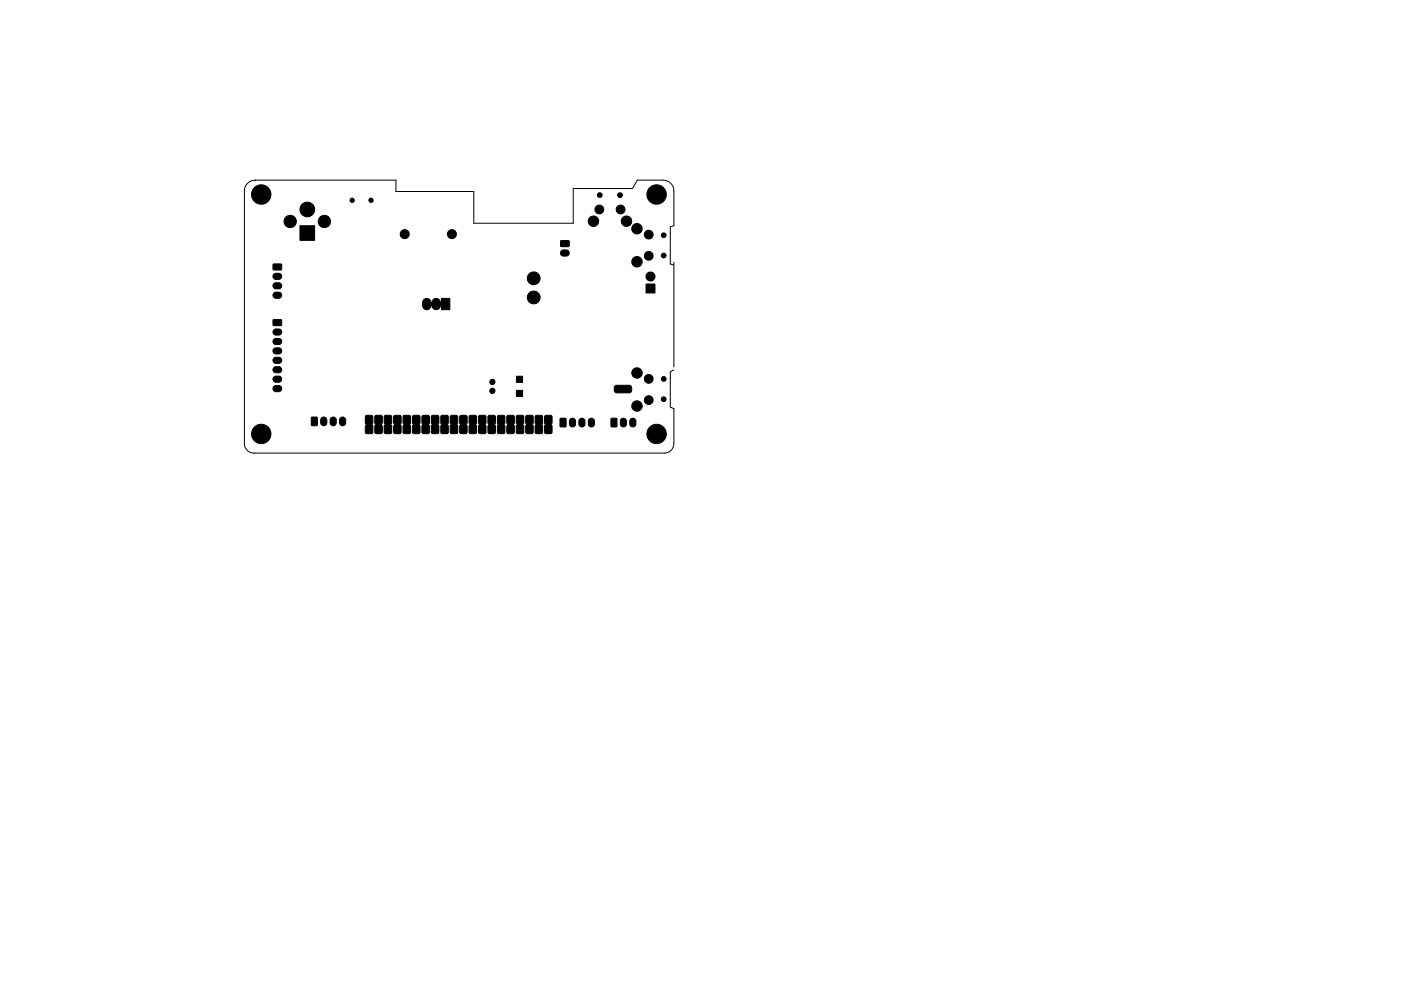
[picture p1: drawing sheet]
<svg xmlns="http://www.w3.org/2000/svg" width="297mm" height="210mm" viewBox="0 0 297 210" stroke-linecap="round" stroke-linejoin="round" font-family="sans-serif">
<path d="M142.9 56.3l-.8-.3v-7.9l.8-.2v-7.4a2.29 2.29 0 0 0-2.3-2.3h-5.5l-1 1.8h-12.6v7.4h-21v-6.8h-16.6v-2.4h-29.8a2.29 2.29 0 0 0-2.3 2.3v53.6a2.03 2.03 0 0 0 2 2h87a2.03 2.03 0 0 0 2.1-2v-7.4l-.8-.3v-7.5l.8-.4M142.9 55.6v22.2" fill="none" stroke="#000" stroke-width=".21"/>
<g fill="#000" stroke="#000" stroke-width=".21">
<path d="M58.1 60.2l.3-.2h.7a.65 .65 0 0 1 .6 .6 .65 .65 0 0 1-.6 .7h-.6a.65 .65 0 0 1-.6-.4 .65 .65 0 0 1 .2-.7zM58.1 58.2l.3-.2h.7a.65 .65 0 0 1 .6 .6 .65 .65 0 0 1-.6 .7h-.6a.65 .65 0 0 1-.6-.4 .65 .65 0 0 1 .2-.7zM57.9 56h1.7l.1 1.2-1.7 .1zM63.6 47.9h3.1v3.1h-3.1zM119 53.2l.4-.2h.7a.65 .65 0 0 1 .6 .7 .65 .65 0 0 1-.6 .6h-.6a.65 .65 0 0 1-.6-.4 .65 .65 0 0 1 .1-.7zM118.9 51.1h1.7l.1 1.1-1.8 .1zM58.1 80l.3-.2h.7a.65 .65 0 0 1 .6 .6 .65 .65 0 0 1-.6 .7h-.6a.65 .65 0 0 1-.6-.4 .65 .65 0 0 1 .2-.7zM58.1 78l.3-.2h.7a.65 .65 0 0 1 .6 .6 .65 .65 0 0 1-.6 .7h-.6a.65 .65 0 0 1-.6-.4 .65 .65 0 0 1 .2-.7zM58.1 76l.3-.2h.7a.65 .65 0 0 1 .6 .6 .65 .65 0 0 1-.6 .7h-.6a.65 .65 0 0 1-.6-.4 .65 .65 0 0 1 .2-.7zM58.1 74l.3-.2h.7a.65 .65 0 0 1 .6 .6 .65 .65 0 0 1-.6 .7h-.6a.65 .65 0 0 1-.6-.4 .65 .65 0 0 1 .2-.7zM58.1 72l.3-.2h.7a.65 .65 0 0 1 .6 .6 .65 .65 0 0 1-.6 .7h-.6a.65 .65 0 0 1-.6-.4 .65 .65 0 0 1 .2-.7zM58.1 70l.3-.2h.7a.65 .65 0 0 1 .6 .6 .65 .65 0 0 1-.6 .7h-.6a.65 .65 0 0 1-.6-.4 .65 .65 0 0 1 .2-.7z"/>
<path d="M58.1 62.2l.3-.2h.7a.65 .65 0 0 1 .6 .6 .65 .65 0 0 1-.6 .7h-.6a.65 .65 0 0 1-.6-.4 .65 .65 0 0 1 .2-.7zM57.9 67.9l1.7-.1 .1 1.2-1.7 .1zM89.9 63.6a1.02 1.02 0 0 1 1.6 .7v-.1a.98 .98 0 0 1 1-.9 .98 .98 0 0 1 1 .9l.1-.1v-.8h1.8v2.4h-1.8v-.8l-.1-.1a.98 .98 0 0 1-1 .9 .98 .98 0 0 1-1-.9 .92 .92 0 0 1-.9 .9 .92 .92 0 0 1-1-.8v-.9zM137 60.3h1.9v1.9h-1.9zM58.1 82l.3-.2h.7a.65 .65 0 0 1 .6 .6 .65 .65 0 0 1-.6 .7h-.6a.65 .65 0 0 1-.6-.4 .65 .65 0 0 1 .2-.7zM66.1 88.5l1.2 .1-.1 1.7-1.2-.1zM68.2 88.7a.65 .65 0 0 1 .7-.2 .65 .65 0 0 1 .4 .6v.6a.65 .65 0 0 1-.7 .6 .65 .65 0 0 1-.6-.6v-.7zM70.2 88.7a.65 .65 0 0 1 .7-.2 .65 .65 0 0 1 .4 .6v.6a.65 .65 0 0 1-.7 .6 .65 .65 0 0 1-.6-.6v-.7zM72.2 88.7a.65 .65 0 0 1 .7-.2 .65 .65 0 0 1 .4 .6v.6a.65 .65 0 0 1-.7 .6 .65 .65 0 0 1-.6-.6v-.7zM77.6 88.2h1.4v1.6a.31 .31 0 0 0-.2 .3 .31 .31 0 0 0 .2 .3v1.5l-.2 .1h-1l-.3-.3v-1.4a.31 .31 0 0 0 .2-.3 .31 .31 0 0 0-.2-.3zM79.6 88.2h1.4v1.6a.31 .31 0 0 0-.2 .3 .31 .31 0 0 0 .2 .3v1.5l-.2 .1h-1l-.3-.3v-1.4a.31 .31 0 0 0 .2-.3 .31 .31 0 0 0-.2-.3zM81.6 88.2h1.4v1.6a.31 .31 0 0 0-.2 .3 .31 .31 0 0 0 .2 .3v1.5l-.2 .1h-1l-.3-.3v-1.4a.31 .31 0 0 0 .2-.3 .31 .31 0 0 0-.2-.3z"/>
<path d="M83.6 88.2h1.4v1.6a.31 .31 0 0 0-.2 .3 .31 .31 0 0 0 .2 .3v1.5l-.2 .1h-1l-.3-.3v-1.4a.31 .31 0 0 0 .2-.3 .31 .31 0 0 0-.2-.3zM85.6 88.2h1.4v1.6a.31 .31 0 0 0-.2 .3 .31 .31 0 0 0 .2 .3v1.5l-.2 .1h-1l-.3-.3v-1.4a.31 .31 0 0 0 .2-.3 .31 .31 0 0 0-.2-.3zM87.6 88.2h1.4v1.6a.31 .31 0 0 0-.2 .3 .31 .31 0 0 0 .2 .3v1.5l-.2 .1h-1l-.3-.3v-1.4a.31 .31 0 0 0 .2-.3 .31 .31 0 0 0-.2-.3zM89.6 88.2h1.4v1.6a.31 .31 0 0 0-.2 .3 .31 .31 0 0 0 .2 .3v1.5l-.2 .1h-1l-.3-.3v-1.4a.31 .31 0 0 0 .2-.3 .31 .31 0 0 0-.2-.3zM91.6 88.2h1.4v1.6a.31 .31 0 0 0-.2 .3 .31 .31 0 0 0 .2 .3v1.5l-.2 .1h-1l-.3-.3v-1.4a.31 .31 0 0 0 .2-.3 .31 .31 0 0 0-.2-.3zM93.6 88.2h1.4v1.6a.31 .31 0 0 0-.2 .3 .31 .31 0 0 0 .2 .3v1.5l-.2 .1h-1l-.3-.3v-1.4a.31 .31 0 0 0 .2-.3 .31 .31 0 0 0-.2-.3zM95.6 88.2h1.4v1.6a.31 .31 0 0 0-.2 .3 .31 .31 0 0 0 .2 .3v1.5l-.2 .1h-1l-.3-.3v-1.4a.31 .31 0 0 0 .2-.3 .31 .31 0 0 0-.2-.3zM97.6 88.2h1.4v1.6a.31 .31 0 0 0-.2 .3 .31 .31 0 0 0 .2 .3v1.5l-.2 .1h-1l-.3-.3v-1.4a.31 .31 0 0 0 .2-.3 .31 .31 0 0 0-.2-.3zM99.6 88.2h1.4v1.6a.31 .31 0 0 0-.2 .3 .31 .31 0 0 0 .2 .3v1.5l-.2 .1h-1l-.3-.3v-1.4a.31 .31 0 0 0 .2-.3 .31 .31 0 0 0-.2-.3zM101.6 88.2h1.4v1.6a.31 .31 0 0 0-.2 .3 .31 .31 0 0 0 .2 .3v1.5l-.2 .1h-1l-.3-.3v-1.4a.31 .31 0 0 0 .2-.3 .31 .31 0 0 0-.2-.3zM103.6 88.2h1.4v1.6a.31 .31 0 0 0-.2 .3 .31 .31 0 0 0 .2 .3v1.5l-.2 .1h-1l-.3-.3v-1.4a.31 .31 0 0 0 .2-.3 .31 .31 0 0 0-.2-.3zM105.6 88.2h1.4v1.6a.31 .31 0 0 0-.2 .3 .31 .31 0 0 0 .2 .3v1.5l-.2 .1h-1l-.3-.3v-1.4a.31 .31 0 0 0 .2-.3 .31 .31 0 0 0-.2-.3z"/>
<path d="M107.6 88.2h1.4v1.6a.31 .31 0 0 0-.2 .3 .31 .31 0 0 0 .2 .3v1.5l-.2 .1h-1l-.3-.3v-1.4a.31 .31 0 0 0 .2-.3 .31 .31 0 0 0-.2-.3zM109.6 88.2h1.4v1.6a.31 .31 0 0 0-.2 .3 .31 .31 0 0 0 .2 .3v1.5l-.2 .1h-1l-.3-.3v-1.4a.31 .31 0 0 0 .2-.3 .31 .31 0 0 0-.2-.3zM109.5 82.8h1.3v1.3h-1.3zM109.5 79.8h1.3v1.3h-1.3zM111.6 88.2h1.4v1.6a.31 .31 0 0 0-.2 .3 .31 .31 0 0 0 .2 .3v1.5l-.2 .1h-1l-.3-.3v-1.4a.31 .31 0 0 0 .2-.3 .31 .31 0 0 0-.2-.3zM113.6 88.2h1.4v1.6a.31 .31 0 0 0-.2 .3 .31 .31 0 0 0 .2 .3v1.5l-.2 .1h-1l-.3-.3v-1.4a.31 .31 0 0 0 .2-.3 .31 .31 0 0 0-.2-.3zM115.6 88.2h1.4v1.6a.31 .31 0 0 0-.2 .3 .31 .31 0 0 0 .2 .3v1.5l-.2 .1h-1l-.3-.3v-1.4a.31 .31 0 0 0 .2-.3 .31 .31 0 0 0-.2-.3zM118.8 88.8h1.2l-.1 1.7h-1.1zM120.9 88.9a.65 .65 0 0 1 .7-.1 .65 .65 0 0 1 .4 .5v.7a.65 .65 0 0 1-.6 .6 .65 .65 0 0 1-.7-.6v-.7zM122.9 88.9a.65 .65 0 0 1 .7-.1 .65 .65 0 0 1 .4 .5v.7a.65 .65 0 0 1-.6 .6 .65 .65 0 0 1-.7-.6v-.7zM124.9 88.9a.65 .65 0 0 1 .7-.1 .65 .65 0 0 1 .4 .5v.7a.65 .65 0 0 1-.6 .6 .65 .65 0 0 1-.7-.6v-.7zM129.6 88.8h1.2l-.1 1.7h-1.1z"/>
<path d="M130.4 81.9l.3-.2 2.8 .1 .4 .3v.8l-.5 .4h-2.8l-.4-.4zM131.7 88.9a.65 .65 0 0 1 .7-.1 .65 .65 0 0 1 .4 .5v.7a.65 .65 0 0 1-.6 .6 .65 .65 0 0 1-.7-.6v-.7zM133.7 88.9a.65 .65 0 0 1 .7-.1 .65 .65 0 0 1 .4 .5v.7a.65 .65 0 0 1-.6 .6 .65 .65 0 0 1-.7-.6v-.7z"/>
<circle cx="55.4" cy="41.3" r="2.06"/>
<circle cx="61.5" cy="47" r="1.31"/>
<circle cx="65.1" cy="44.4" r="1.56"/>
<circle cx="68.8" cy="47" r="1.31"/>
<circle cx="74.7" cy="42.5" r=".45"/>
<circle cx="78.7" cy="42.5" r=".45"/>
<circle cx="85.8" cy="49.7" r=".96"/>
<circle cx="95.8" cy="49.7" r=".96"/>
<circle cx="113.2" cy="59.1" r="1.36"/>
<circle cx="125.8" cy="46.9" r="1.1"/>
<circle cx="127.1" cy="44.4" r=".93"/>
<circle cx="127.2" cy="41.4" r=".5"/>
<circle cx="131.5" cy="41.4" r=".5"/>
<circle cx="131.6" cy="44.4" r=".93"/>
<circle cx="132.8" cy="46.9" r="1.1"/>
<circle cx="135.1" cy="55.5" r="1.1"/>
<circle cx="135.1" cy="48.5" r="1.1"/>
<circle cx="137.5" cy="49.8" r=".93"/>
<circle cx="137.5" cy="54.3" r=".93"/>
<circle cx="137.9" cy="58.7" r=".96"/>
<circle cx="139.2" cy="41.3" r="2.06"/>
<circle cx="140.7" cy="54.2" r=".5"/>
<circle cx="140.7" cy="49.9" r=".5"/>
<circle cx="113.2" cy="63.1" r="1.35"/>
<circle cx="135.1" cy="79.1" r="1.1"/>
<circle cx="55.4" cy="92.1" r="2.06"/>
<circle cx="104.4" cy="82.9" r=".55"/>
<circle cx="104.4" cy="81" r=".55"/>
<circle cx="135" cy="86.1" r="1.1"/>
<circle cx="137.5" cy="80.4" r=".93"/>
<circle cx="137.5" cy="84.9" r=".93"/>
<circle cx="139.2" cy="92.1" r="2.06"/>
<circle cx="140.7" cy="84.7" r=".5"/>
<circle cx="140.7" cy="80.4" r=".5"/>
</g>
</svg>
